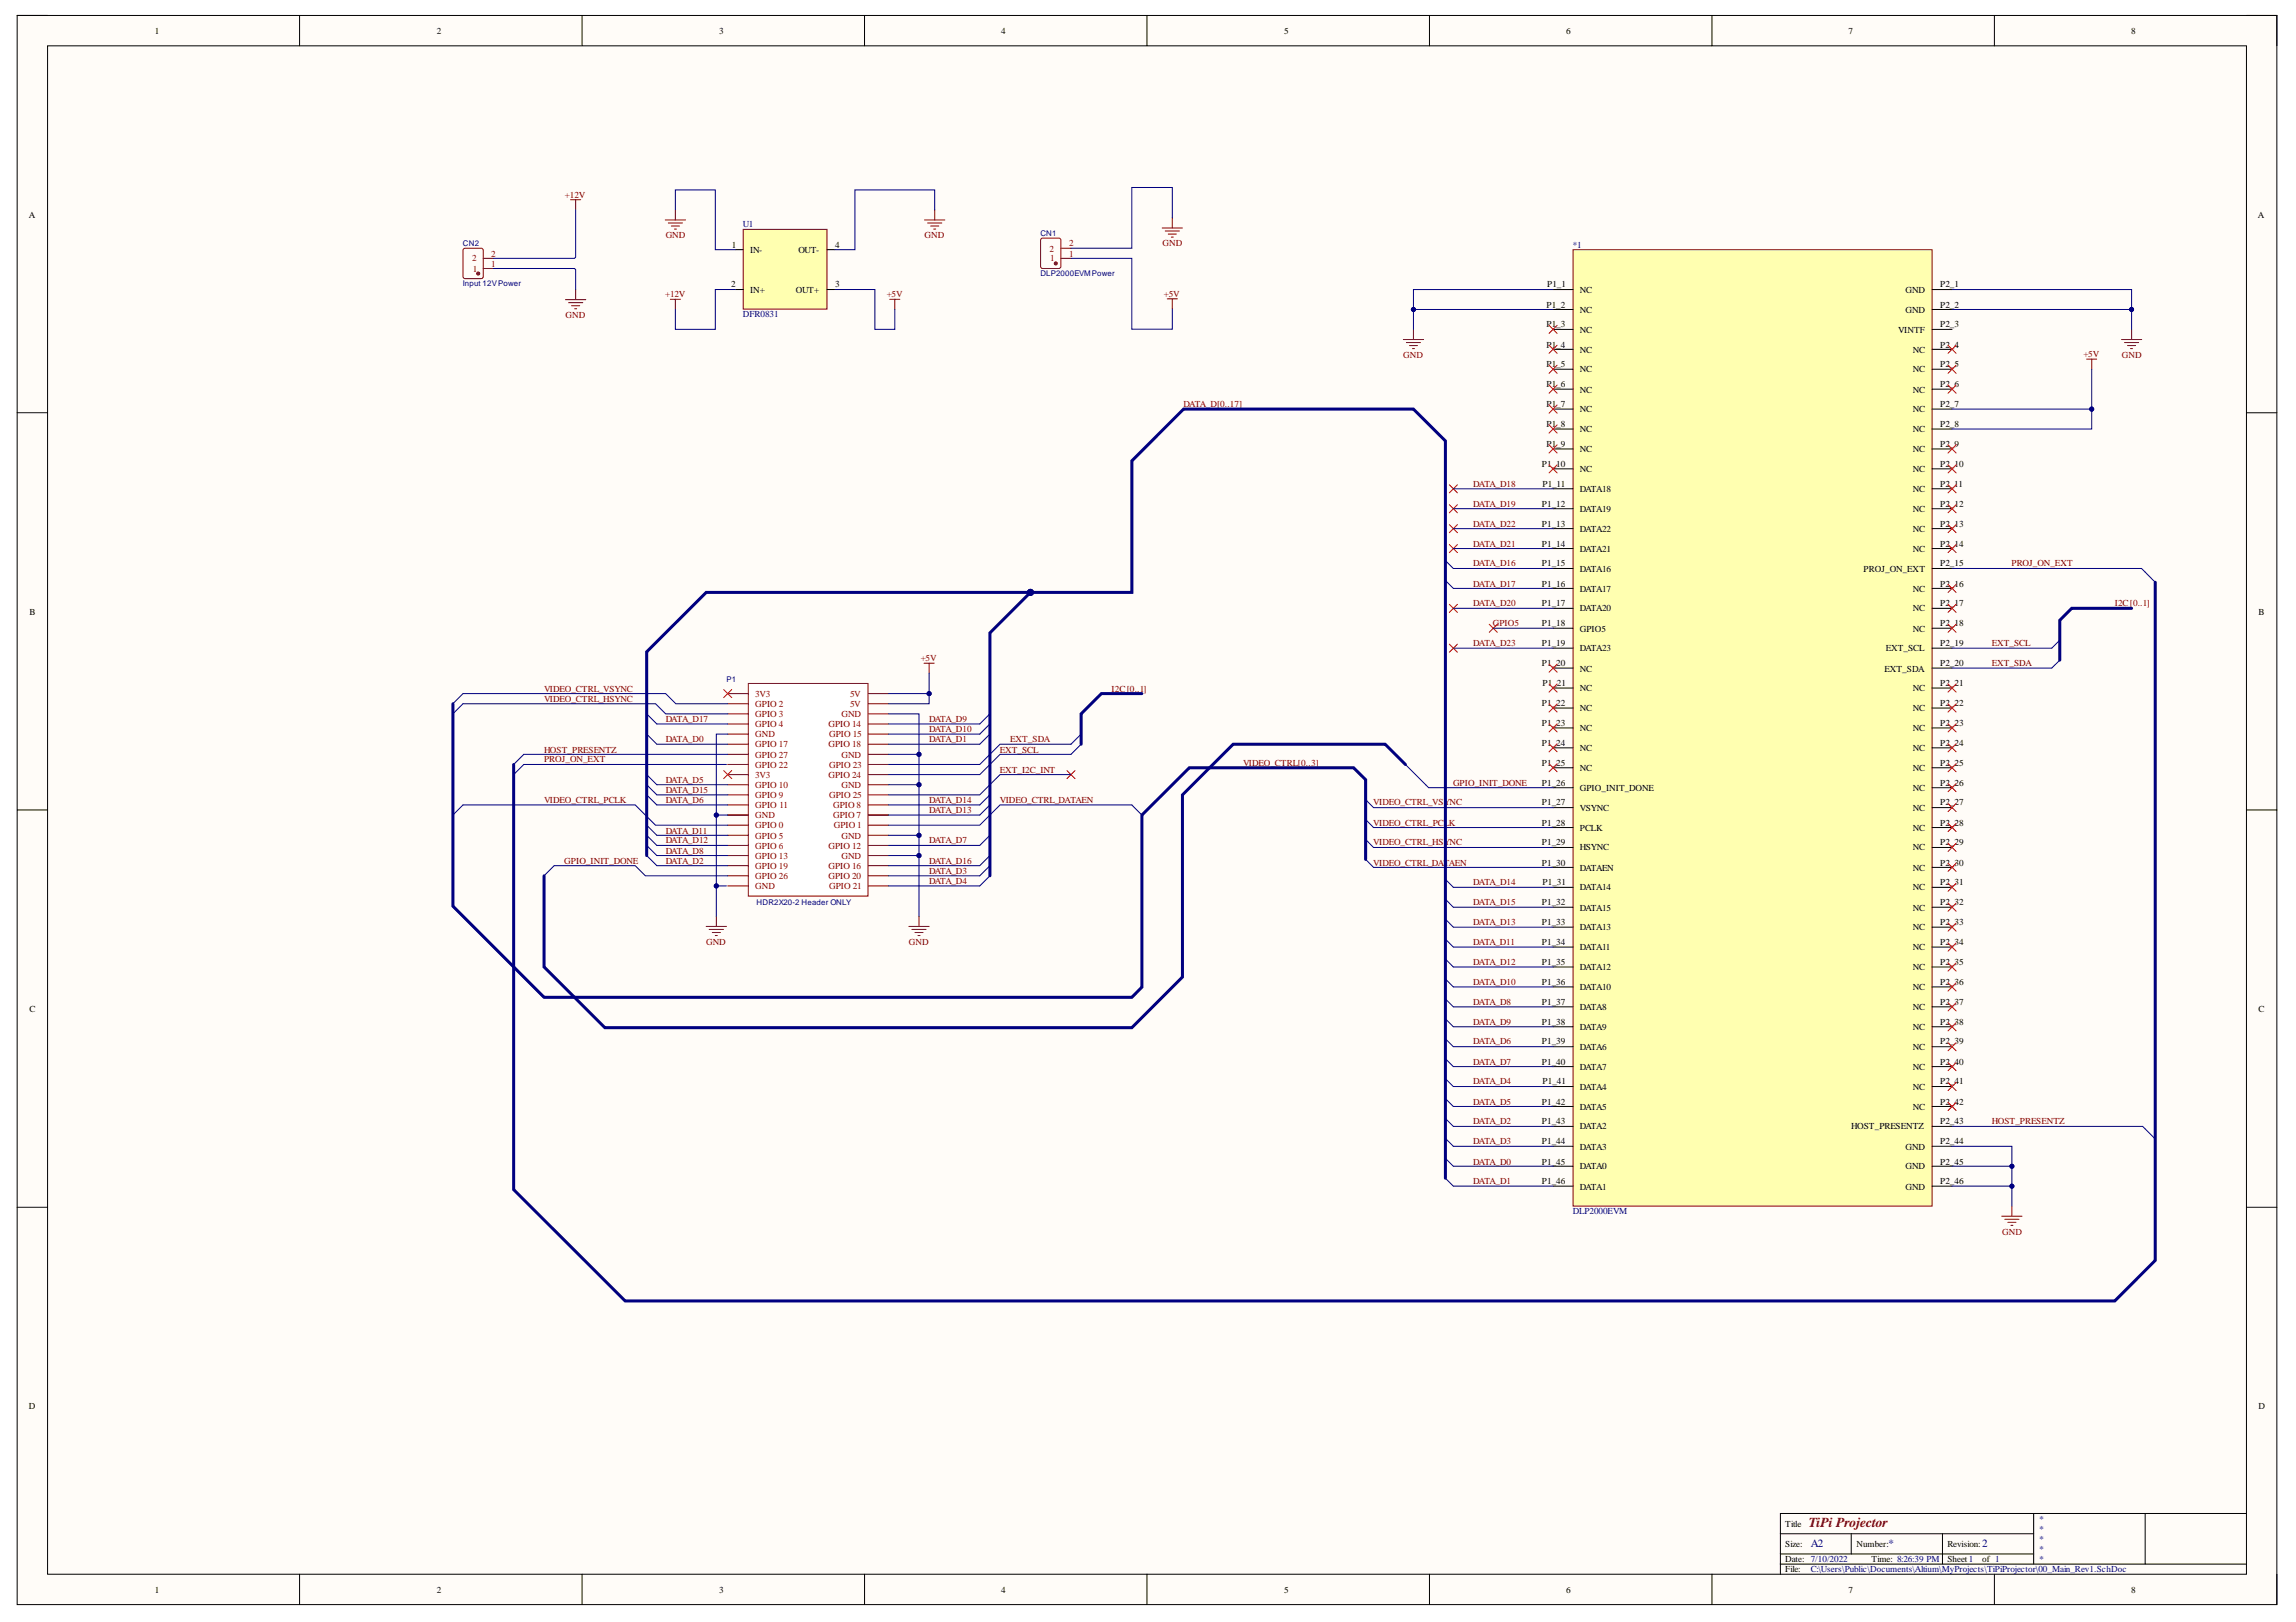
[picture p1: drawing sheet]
<svg xmlns="http://www.w3.org/2000/svg" width="297mm" height="210mm" viewBox="0 0 297 210" stroke-linecap="round" stroke-linejoin="round" font-family="sans-serif">
<defs><g id="words">
<text font-size="1.8" fill="#800000" x="234" y="197.6">TiPi Projector</text>
<g font-size="1.4" fill="#000080">
<text x="234.3" y="200.3">A2</text>
<text x="244.3" y="200.3">*</text>
<text x="256.4" y="200.3">2</text>
</g>
<g font-size="1.2">
<text x="20" y="4.4">1</text>
<text x="56.5" y="4.4">2</text>
<text x="93.1" y="4.4">3</text>
<text x="129.5" y="4.4">4</text>
<text x="166.2" y="4.4">5</text>
<text x="202.6" y="4.4">6</text>
<text x="239.2" y="4.4">7</text>
<text x="275.7" y="4.4">8</text>
<text x="3.7" y="28.2">A</text>
<text x="292.1" y="28.2">A</text>
<text x="94.7" y="32">1</text>
<text x="97" y="32.7">IN-</text>
<text x="103.3" y="32.7">OUT-</text>
<text x="108" y="32">4</text>
<text x="94.6" y="37.2">2</text>
<text x="97" y="37.9">IN+</text>
<text x="103" y="37.9">OUT+</text>
<text x="108" y="37.2">3</text>
<text x="200.1" y="39.8">P1_2</text>
<text x="200.2" y="37.2">P1_1</text>
<text x="204.4" y="37.9">NC</text>
<text x="204.4" y="40.5">NC</text>
<text x="246.5" y="37.9">GND</text>
<text x="246.5" y="40.5">GND</text>
<text x="251" y="37.2">P2_1</text>
<text x="251" y="39.8">P2_2</text>
<text x="200.1" y="42.4">P1_3</text>
<text x="200.1" y="45">P1_4</text>
<text x="200.1" y="47.5">P1_5</text>
<text x="204.4" y="43">NC</text>
<text x="204.4" y="45.7">NC</text>
<text x="245.6" y="43">VINTF</text>
<text x="247.5" y="45.7">NC</text>
<text x="251" y="42.4">P2_3</text>
<text x="251" y="45">P2_4</text>
<text x="251" y="47.5">P2_5</text>
<text x="200.1" y="50.1">P1_6</text>
<text x="200.1" y="52.7">P1_7</text>
<text x="204.4" y="48.2">NC</text>
<text x="204.4" y="50.8">NC</text>
<text x="204.4" y="53.3">NC</text>
<text x="247.5" y="48.2">NC</text>
<text x="247.5" y="50.8">NC</text>
<text x="247.5" y="53.3">NC</text>
<text x="251" y="50.1">P2_6</text>
<text x="251" y="52.7">P2_7</text>
<text x="200.1" y="55.3">P1_8</text>
<text x="200.1" y="57.8">P1_9</text>
<text x="204.4" y="56">NC</text>
<text x="204.4" y="58.5">NC</text>
<text x="247.5" y="56">NC</text>
<text x="247.5" y="58.5">NC</text>
<text x="251" y="55.3">P2_8</text>
<text x="251" y="57.8">P2_9</text>
<text x="199.5" y="60.4">P1_10</text>
<text x="199.5" y="65.6">P1_12</text>
<text x="199.6" y="63">P1_11</text>
<text x="204.4" y="61.1">NC</text>
<text x="204.4" y="63.7">DATA18</text>
<text x="247.5" y="61.1">NC</text>
<text x="247.5" y="63.7">NC</text>
<text x="251" y="60.4">P2_10</text>
<text x="251" y="63">P2_11</text>
<text x="251" y="65.6">P2_12</text>
<text x="199.5" y="68.1">P1_13</text>
<text x="199.5" y="70.8">P1_14</text>
<text x="204.4" y="66.3">DATA19</text>
<text x="204.4" y="68.8">DATA22</text>
<text x="204.4" y="71.4">DATA21</text>
<text x="247.5" y="66.3">NC</text>
<text x="247.5" y="68.8">NC</text>
<text x="247.5" y="71.4">NC</text>
<text x="251" y="68.1">P2_13</text>
<text x="251" y="70.8">P2_14</text>
<text x="199.5" y="73.3">P1_15</text>
<text x="199.5" y="75.9">P1_16</text>
<text x="204.4" y="74">DATA16</text>
<text x="204.4" y="76.6">DATA17</text>
<text x="241.1" y="74">PROJ_ON_EXT</text>
<text x="247.5" y="76.6">NC</text>
<text x="251" y="73.3">P2_15</text>
<text x="251" y="75.9">P2_16</text>
<text x="3.8" y="79.5">B</text>
<text x="199.5" y="78.4">P1_17</text>
<text x="199.5" y="81.1">P1_18</text>
<text x="199.5" y="83.6">P1_19</text>
<text x="204.4" y="79.1">DATA20</text>
<text x="204.4" y="81.7">GPIO5</text>
<text x="247.5" y="79.1">NC</text>
<text x="247.5" y="81.7">NC</text>
<text x="251" y="78.4">P2_17</text>
<text x="251" y="81.1">P2_18</text>
<text x="251" y="83.6">P2_19</text>
<text x="292.2" y="79.5">B</text>
<text x="199.5" y="86.2">P1_20</text>
<text x="199.6" y="88.8">P1_21</text>
<text x="204.4" y="84.3">DATA23</text>
<text x="204.4" y="86.9">NC</text>
<text x="204.4" y="89.4">NC</text>
<text x="243.8" y="86.9">EXT_SDA</text>
<text x="244" y="84.3">EXT_SCL</text>
<text x="247.5" y="89.4">NC</text>
<text x="251" y="86.2">P2_20</text>
<text x="251" y="88.8">P2_21</text>
<text x="199.5" y="91.4">P1_22</text>
<text x="199.5" y="93.9">P1_23</text>
<text x="204.4" y="92.1">NC</text>
<text x="204.4" y="94.6">NC</text>
<text x="247.5" y="92.1">NC</text>
<text x="247.5" y="94.6">NC</text>
<text x="251" y="91.4">P2_22</text>
<text x="251" y="93.9">P2_23</text>
<text x="199.5" y="96.5">P1_24</text>
<text x="199.5" y="99.1">P1_25</text>
<text x="199.5" y="101.7">P1_26</text>
<text x="204.4" y="97.2">NC</text>
<text x="204.4" y="99.7">NC</text>
<text x="247.5" y="97.2">NC</text>
<text x="247.5" y="99.7">NC</text>
<text x="251" y="96.5">P2_24</text>
<text x="251" y="99.1">P2_25</text>
<text x="251" y="101.7">P2_26</text>
<text x="199.5" y="104.2">P1_27</text>
<text x="199.5" y="106.8">P1_28</text>
<text x="204.4" y="102.4">GPIO_INIT_DONE</text>
<text x="204.4" y="104.9">VSYNC</text>
<text x="204.4" y="107.5">PCLK</text>
<text x="247.5" y="102.4">NC</text>
<text x="247.5" y="104.9">NC</text>
<text x="247.5" y="107.5">NC</text>
<text x="251" y="104.2">P2_27</text>
<text x="251" y="106.8">P2_28</text>
<text x="199.5" y="109.4">P1_29</text>
<text x="199.5" y="112">P1_30</text>
<text x="204.4" y="110.1">HSYNC</text>
<text x="204.4" y="112.7">DATAEN</text>
<text x="247.5" y="110.1">NC</text>
<text x="247.5" y="112.7">NC</text>
<text x="251" y="109.4">P2_29</text>
<text x="251" y="112">P2_30</text>
<text x="199.5" y="117.2">P1_32</text>
<text x="199.5" y="119.7">P1_33</text>
<text x="199.6" y="114.5">P1_31</text>
<text x="204.4" y="115.2">DATA14</text>
<text x="204.4" y="117.8">DATA15</text>
<text x="247.5" y="115.2">NC</text>
<text x="247.5" y="117.8">NC</text>
<text x="251" y="114.5">P2_31</text>
<text x="251" y="117.2">P2_32</text>
<text x="251" y="119.7">P2_33</text>
<text x="199.5" y="122.3">P1_34</text>
<text x="199.5" y="124.9">P1_35</text>
<text x="204.4" y="120.4">DATA13</text>
<text x="204.4" y="123">DATA11</text>
<text x="204.4" y="125.5">DATA12</text>
<text x="247.5" y="120.4">NC</text>
<text x="247.5" y="123">NC</text>
<text x="247.5" y="125.5">NC</text>
<text x="251" y="122.3">P2_34</text>
<text x="251" y="124.9">P2_35</text>
<text x="3.8" y="130.9">C</text>
<text x="199.5" y="127.5">P1_36</text>
<text x="199.5" y="130">P1_37</text>
<text x="204.4" y="128.2">DATA10</text>
<text x="204.4" y="130.7">DATA8</text>
<text x="247.5" y="128.2">NC</text>
<text x="247.5" y="130.7">NC</text>
<text x="251" y="127.5">P2_36</text>
<text x="251" y="130">P2_37</text>
<text x="292.2" y="130.9">C</text>
<text x="199.5" y="132.6">P1_38</text>
<text x="199.5" y="135.2">P1_39</text>
<text x="199.5" y="137.8">P1_40</text>
<text x="204.4" y="133.3">DATA9</text>
<text x="204.4" y="135.8">DATA6</text>
<text x="247.5" y="133.3">NC</text>
<text x="247.5" y="135.8">NC</text>
<text x="251" y="132.6">P2_38</text>
<text x="251" y="135.2">P2_39</text>
<text x="251" y="137.8">P2_40</text>
<text x="199.5" y="142.9">P1_42</text>
<text x="199.6" y="140.3">P1_41</text>
<text x="204.4" y="138.5">DATA7</text>
<text x="204.4" y="141">DATA4</text>
<text x="204.4" y="143.6">DATA5</text>
<text x="247.5" y="138.5">NC</text>
<text x="247.5" y="141">NC</text>
<text x="247.5" y="143.6">NC</text>
<text x="251" y="140.3">P2_41</text>
<text x="251" y="142.9">P2_42</text>
<text x="199.5" y="145.5">P1_43</text>
<text x="199.5" y="148.1">P1_44</text>
<text x="204.4" y="146.2">DATA2</text>
<text x="204.4" y="148.8">DATA3</text>
<text x="239.5" y="146.2">HOST_PRESENTZ</text>
<text x="246.5" y="148.8">GND</text>
<text x="251" y="145.5">P2_43</text>
<text x="251" y="148.1">P2_44</text>
<text x="199.5" y="150.7">P1_45</text>
<text x="199.5" y="153.3">P1_46</text>
<text x="204.4" y="151.3">DATA0</text>
<text x="204.4" y="153.9">DATA1</text>
<text x="246.5" y="151.3">GND</text>
<text x="246.5" y="153.9">GND</text>
<text x="251" y="150.7">P2_45</text>
<text x="251" y="153.3">P2_46</text>
<text x="3.7" y="182.3">D</text>
<text x="292.2" y="182.3">D</text>
<text x="231" y="197.6">Title</text>
<text x="231" y="200.2">Size:</text>
<text x="231" y="202.2">Date: 7/10/2022</text>
<text x="231" y="203.5">File:</text>
<text x="240.2" y="200.2">Number:</text>
<text x="242.1" y="202.2">Time: 8:26:39 PM</text>
<text x="251.9" y="200.2">Revision:</text>
<text x="251.9" y="202.2">Sheet1</text>
<text x="256.4" y="202.2">of 1</text>
<text x="20" y="206.1">1</text>
<text x="56.5" y="206.1">2</text>
<text x="93.1" y="206.1">3</text>
<text x="129.5" y="206.1">4</text>
<text x="166.2" y="206.1">5</text>
<text x="202.6" y="206.1">6</text>
<text x="239.2" y="206.1">7</text>
<text x="275.7" y="206.1">8</text>
</g>
<g font-size="1.2" fill="#800000">
<text x="73.1" y="25.6">+12V</text>
<text x="86.1" y="30.9">GND</text>
<text x="119.6" y="30.9">GND</text>
<text x="150.4" y="31.9">GND</text>
<text x="73.2" y="41.2">GND</text>
<text x="86" y="38.5">+12V</text>
<text x="114.7" y="38.5">+5V</text>
<text x="150.6" y="38.5">+5V</text>
<text x="181.5" y="46.3">GND</text>
<text x="269.5" y="46.2">+5V</text>
<text x="274.5" y="46.3">GND</text>
<text x="153.1" y="52.7">DATA_D[0..17]</text>
<text x="190.6" y="63">DATA_D18</text>
<text x="190.6" y="65.6">DATA_D19</text>
<text x="190.6" y="70.8">DATA_D21</text>
<text x="190.6" y="68.1">DATA_D22</text>
<text x="190.6" y="73.3">DATA_D16</text>
<text x="190.6" y="75.9">DATA_D17</text>
<text x="260.2" y="73.3">PROJ_ON_EXT</text>
<text x="190.6" y="78.4">DATA_D20</text>
<text x="190.6" y="83.6">DATA_D23</text>
<text x="193.1" y="81.1">GPIO5</text>
<text x="257.7" y="83.6">EXT_SCL</text>
<text x="273.6" y="78.4">I2C[0..1]</text>
<text x="70.4" y="89.5">VIDEO_CTRL_VSYNC</text>
<text x="119.1" y="85.5">+5V</text>
<text x="143.8" y="89.5">I2C[0..1]</text>
<text x="257.7" y="86.2">EXT_SDA</text>
<text x="70.4" y="90.8">VIDEO_CTRL_HSYNC</text>
<text x="86.1" y="93.4">DATA_D17</text>
<text x="97.7" y="90.2">3V3</text>
<text x="97.7" y="91.5">GPIO 2</text>
<text x="97.7" y="92.8">GPIO 3</text>
<text x="97.7" y="94.1">GPIO 4</text>
<text x="97.7" y="95.4">GND</text>
<text x="107.2" y="94.1">GPIO 14</text>
<text x="107.3" y="95.4">GPIO 15</text>
<text x="108.9" y="92.8">GND</text>
<text x="110" y="90.2">5V</text>
<text x="110" y="91.5">5V</text>
<text x="120.2" y="94.8">DATA_D10</text>
<text x="120.2" y="93.4">DATA_D9</text>
<text x="70.4" y="97.4">HOST_PRESENTZ</text>
<text x="70.4" y="98.7">PROJ_ON_EXT</text>
<text x="86.1" y="96">DATA_D0</text>
<text x="86.1" y="101.3">DATA_D5</text>
<text x="97.7" y="96.7">GPIO 17</text>
<text x="97.7" y="98.1">GPIO 27</text>
<text x="97.7" y="99.3">GPIO 22</text>
<text x="97.7" y="100.7">3V3</text>
<text x="97.7" y="101.9">GPIO 10</text>
<text x="107.2" y="96.7">GPIO 18</text>
<text x="107.2" y="100.7">GPIO 24</text>
<text x="107.3" y="99.3">GPIO 23</text>
<text x="108.9" y="98.1">GND</text>
<text x="108.9" y="101.9">GND</text>
<text x="120.2" y="96">DATA_D1</text>
<text x="129.4" y="97.4">EXT_SCL</text>
<text x="129.4" y="100">EXT_I2C_INT</text>
<text x="130.7" y="96">EXT_SDA</text>
<text x="160.8" y="99.1">VIDEO_CTRL[0..3]</text>
<text x="188" y="101.7">GPIO_INIT_DONE</text>
<text x="70.4" y="103.9">VIDEO_CTRL_PCLK</text>
<text x="86.1" y="102.6">DATA_D15</text>
<text x="86.1" y="103.9">DATA_D6</text>
<text x="86.1" y="107.9">DATA_D11</text>
<text x="97.7" y="103.3">GPIO 9</text>
<text x="97.7" y="104.6">GPIO 11</text>
<text x="97.7" y="105.9">GND</text>
<text x="97.7" y="107.2">GPIO 0</text>
<text x="107.3" y="103.3">GPIO 25</text>
<text x="107.8" y="104.6">GPIO 8</text>
<text x="107.8" y="105.9">GPIO 7</text>
<text x="107.9" y="107.2">GPIO 1</text>
<text x="120.2" y="105.2">DATA_D13</text>
<text x="120.2" y="103.9">DATA_D14</text>
<text x="129.4" y="103.9">VIDEO_CTRL_DATAEN</text>
<text x="177.7" y="104.2">VIDEO_CTRL_VSYNC</text>
<text x="177.7" y="106.8">VIDEO_CTRL_PCLK</text>
<text x="73" y="111.8">GPIO_INIT_DONE</text>
<text x="86.1" y="109.1">DATA_D12</text>
<text x="86.1" y="110.5">DATA_D8</text>
<text x="86.1" y="111.8">DATA_D2</text>
<text x="97.7" y="108.5">GPIO 5</text>
<text x="97.7" y="109.8">GPIO 6</text>
<text x="97.7" y="111.2">GPIO 13</text>
<text x="97.7" y="112.4">GPIO 19</text>
<text x="97.7" y="113.8">GPIO 26</text>
<text x="107.2" y="109.8">GPIO 12</text>
<text x="107.2" y="112.4">GPIO 16</text>
<text x="107.2" y="113.8">GPIO 20</text>
<text x="108.9" y="108.5">GND</text>
<text x="108.9" y="111.2">GND</text>
<text x="120.2" y="113.1">DATA_D3</text>
<text x="120.2" y="111.8">DATA_D16</text>
<text x="120.2" y="109.1">DATA_D7</text>
<text x="177.7" y="109.4">VIDEO_CTRL_HSYNC</text>
<text x="177.7" y="112">VIDEO_CTRL_DATAEN</text>
<text x="97.7" y="115">GND</text>
<text x="107.3" y="115">GPIO 21</text>
<text x="120.2" y="114.4">DATA_D4</text>
<text x="190.6" y="119.7">DATA_D13</text>
<text x="190.6" y="114.5">DATA_D14</text>
<text x="190.6" y="117.2">DATA_D15</text>
<text x="91.4" y="122.2">GND</text>
<text x="117.6" y="122.2">GND</text>
<text x="190.6" y="122.3">DATA_D11</text>
<text x="190.6" y="124.9">DATA_D12</text>
<text x="190.6" y="130">DATA_D8</text>
<text x="190.6" y="127.5">DATA_D10</text>
<text x="190.6" y="135.2">DATA_D6</text>
<text x="190.6" y="137.8">DATA_D7</text>
<text x="190.6" y="132.6">DATA_D9</text>
<text x="190.6" y="140.3">DATA_D4</text>
<text x="190.6" y="142.9">DATA_D5</text>
<text x="190.6" y="145.5">DATA_D2</text>
<text x="190.6" y="148.1">DATA_D3</text>
<text x="257.7" y="145.5">HOST_PRESENTZ</text>
<text x="190.6" y="153.3">DATA_D1</text>
<text x="190.6" y="150.7">DATA_D0</text>
<text x="259" y="159.8">GND</text>
</g>
<g font-size="1.2" fill="#000080">
<text x="96.1" y="29.4">U1</text>
<text x="203.5" y="32">*1</text>
<text x="96.1" y="41.1">DFR0831</text>
<text x="203.5" y="157.1">DLP2000EVM</text>
<text x="263.8" y="197">*</text>
<text x="234.3" y="203.5">C:\Users\Public\Documents\Altium\MyProjects\TiPiProjector\00_Main_Rev1.SchDoc</text>
<text x="263.8" y="198.2">*</text>
<text x="263.8" y="199.6">*</text>
<text x="263.8" y="200.8">*</text>
<text x="263.8" y="202.2">*</text>
</g>
<g font-size="1.2" fill="#800">
<text x="61.1" y="33.8">2</text>
<text x="61.2" y="35.2">1</text>
<text x="63.5" y="34.5">1</text>
<text x="63.5" y="33.2">2</text>
<text x="135.8" y="32.5">2</text>
<text x="135.9" y="33.8">1</text>
<text x="138.3" y="33.2">1</text>
<text x="138.3" y="31.9">2</text>
</g>
<g font-size="1" fill="#000080">
<text x="59.9" y="31.9">CN2</text>
<text x="134.6" y="30.6">CN1</text>
<text x="134.6" y="35.7">DLP2000EVMPower</text>
<text x="59.9" y="37">Input 12VPower</text>
<text x="94" y="88.3">P1</text>
<text x="97.9" y="117.1">HDR2X20-2 Header ONLY</text>
</g>
</g></defs>
<path d="M2.2 2h292.4v205.7h-292.4z" fill-rule="evenodd" fill="#fffcf8"/>
<path d="M2.2 2h292.4v205.7h-292.4z" fill="none" stroke="#000" stroke-width=".13"/>
<path d="M6.2 5.9h284.4v197.8h-284.4z" fill-rule="evenodd" fill="#fffcf8"/>
<g fill="none" stroke="#000" stroke-width=".13">
<path d="M2.2 2h3.9M6.2 5.9h284.4v197.8h-284.4zM38.8 2v3.9M75.3 2v3.9M111.8 2v3.9M148.4 2v3.9M184.9 2v3.9M221.5 2v3.9M258 2v3.9M290.6 2h4v3.9M2.2 53.4h3.9M290.6 53.4h4"/>
<path d="M2.2 104.8h3.9M290.6 104.8h4M2.2 156.2h3.9M290.6 156.2h4M230.3 198.5h32.8M239.5 198.5v2.6M251.3 198.5v3.9M263.1 195.9v6.5M277.5 195.9v6.5M290.6 195.9h-60.3v7.8M38.8 203.7v4M75.3 203.7v4"/>
<path d="M111.9 203.7v4M148.4 203.7v4M184.9 203.7v4M221.5 203.7v4M230.3 202.4h60.3M230.3 201.1h32.8M258 203.7v4M294.6 203.7v4"/>
</g>
<path d="M203.5 32.3h46.5v123.8h-46.5z" fill-rule="evenodd" fill="#ffffb0"/>
<path d="M73.2 38.8h2.6M73.6 39.2h1.8M73.8 25.8h1.3M74 39.6h1M74.3 40h.3M74.5 25.8v1.4M74.5 37.5v1.3M203.5 32.3h46.5v123.8h-46.5z" fill="none" stroke="#800000" stroke-width=".13"/>
<g fill="none" stroke="#000" stroke-width=".13">
<path d="M200.9 37.5h2.6M250 37.5h2.5M200.9 40.1h2.6M200.9 42.6h2.6M200.9 45.2h2.6M200.9 47.8h2.6M200.9 50.4h2.6M200.9 52.9h2.6M200.9 55.5h2.6M200.9 58.1h2.6M250 40.1h2.5M250 42.6h2.5"/>
<path d="M250 45.2h2.5M250 47.8h2.5M250 50.4h2.5M250 52.9h2.5M250 55.5h2.5M250 58.1h2.5M200.9 60.7h2.6M200.9 63.3h2.6M200.9 65.8h2.6M200.9 68.4h2.6M200.9 71h2.6M200.9 73.6h2.6"/>
<path d="M200.9 76.1h2.6M200.9 78.7h2.6M250 60.7h2.5M250 63.3h2.5M250 65.8h2.5M250 68.4h2.5M250 71h2.5M250 73.6h2.5M250 76.1h2.5M250 78.7h2.5M200.9 81.3h2.6M200.9 83.9h2.6"/>
<path d="M200.9 86.5h2.6M200.9 89h2.6M200.9 91.6h2.6M200.9 94.2h2.6M200.9 96.8h2.6M200.9 99.4h2.6M250 81.3h2.5M250 83.9h2.5M250 86.5h2.5M250 89h2.5M250 91.6h2.5M250 94.2h2.5"/>
<path d="M250 96.8h2.5M250 99.4h2.5M200.9 101.9h2.6M200.9 104.5h2.6M200.9 107.1h2.6M200.9 109.7h2.6M200.9 112.2h2.6M200.9 114.8h2.6M200.9 117.4h2.6M200.9 120h2.6M250 101.9h2.5M250 104.5h2.5"/>
<path d="M250 107.1h2.5M250 109.7h2.5M250 112.2h2.5M250 114.8h2.5M250 117.4h2.5M250 120h2.5M200.9 122.6h2.6M200.9 125.1h2.6M200.9 127.7h2.6M200.9 130.3h2.6M200.9 132.9h2.6M200.9 135.5h2.6"/>
<path d="M200.9 138h2.6M250 122.6h2.5M250 125.1h2.5M250 127.7h2.5M250 130.3h2.5M250 132.9h2.5M250 135.5h2.5M250 138h2.5M200.9 140.6h2.6M200.9 143.2h2.6M200.9 145.8h2.6M200.9 148.3h2.6"/>
<path d="M200.9 150.9h2.6M200.9 153.5h2.6M250 140.6h2.5M250 143.2h2.5M250 145.8h2.5M250 148.3h2.5M250 150.9h2.5M250 153.5h2.5"/>
</g>
<g fill="none" stroke="#f00" stroke-width=".13">
<path d="M200.4 42.1l1.1 1M200.4 44.7l1.1 1M200.4 47.3l1.1 1M200.4 49.8l1.1 1.1M200.4 52.4l1.1 1.1M200.4 55l1.1 1M200.4 57.6l1.1 1M201.5 42.1l-1.1 1M201.5 44.7l-1.1 1M201.5 47.3l-1.1 1M201.5 49.8l-1.1 1.1M201.5 52.4l-1.1 1.1"/>
<path d="M201.5 55l-1.1 1M201.5 57.6l-1.1 1M252 44.7l1.1 1M252 47.3l1.1 1M252 49.8l1.1 1.1M252 57.6l1.1 1M253.1 44.7l-1.1 1M253.1 47.3l-1.1 1M253.1 49.8l-1.1 1.1M253.1 57.6l-1.1 1M200.4 60.2l1.1 1M201.5 60.2l-1.1 1"/>
<path d="M252 60.2l1.1 1M252 62.7l1.1 1.1M252 65.3l1.1 1.1M252 67.9l1.1 1M252 70.5l1.1 1M252 75.6l1.1 1.1M252 78.2l1.1 1.1M253.1 60.2l-1.1 1M253.1 62.7l-1.1 1.1M253.1 65.3l-1.1 1.1M253.1 67.9l-1.1 1M253.1 70.5l-1.1 1"/>
<path d="M253.1 75.6l-1.1 1.1M253.1 78.2l-1.1 1.1M200.4 85.9l1.1 1.1M200.4 88.5l1.1 1.1M200.4 91.1l1.1 1M200.4 93.7l1.1 1M200.4 96.3l1.1 1M200.4 98.8l1.1 1.1M201.5 85.9l-1.1 1.1M201.5 88.5l-1.1 1.1M201.5 91.1l-1.1 1M201.5 93.7l-1.1 1"/>
<path d="M201.5 96.3l-1.1 1M201.5 98.8l-1.1 1.1M252 80.8l1.1 1M252 88.5l1.1 1.1M252 91.1l1.1 1M252 93.7l1.1 1M252 96.3l1.1 1M252 98.8l1.1 1.1M253.1 80.8l-1.1 1M253.1 88.5l-1.1 1.1M253.1 91.1l-1.1 1M253.1 93.7l-1.1 1"/>
<path d="M253.1 96.3l-1.1 1M253.1 98.8l-1.1 1.1M252 101.4l1.1 1.1M252 104l1.1 1M252 106.6l1.1 1M252 109.1l1.1 1.1M252 111.7l1.1 1.1M252 114.3l1.1 1M252 116.9l1.1 1M252 119.5l1.1 1M253.1 101.4l-1.1 1.1M253.1 104l-1.1 1"/>
<path d="M253.1 106.6l-1.1 1M253.1 109.1l-1.1 1.1M253.1 111.7l-1.1 1.1M253.1 114.3l-1.1 1M253.1 116.9l-1.1 1M253.1 119.5l-1.1 1M252 122l1.1 1.1M252 124.6l1.1 1.1M252 127.2l1.1 1M252 129.8l1.1 1M252 132.3l1.1 1.1M252 134.9l1.1 1.1"/>
<path d="M252 137.5l1.1 1.1M253.1 122l-1.1 1.1M253.1 124.6l-1.1 1.1M253.1 127.2l-1.1 1M253.1 129.8l-1.1 1M253.1 132.3l-1.1 1.1M253.1 134.9l-1.1 1.1M253.1 137.5l-1.1 1.1M252 140.1l1.1 1M252 142.7l1.1 1M253.1 140.1l-1.1 1M253.1 142.7l-1.1 1"/>
</g>
<path d="M96.2 29.7h10.8v10.3h-10.8z" fill-rule="evenodd" fill="#ffffb0"/>
<g fill="none" stroke="#800000" stroke-width=".13">
<path d="M86.1 28.5h2.6M86.5 28.9h1.8M86.7 38.7h1.3M86.9 29.3h1M87.2 29.6h.3M87.4 27.2v1.3M87.4 38.7v1.3M96.2 29.7h10.8v10.3h-10.8zM115.1 38.7h1.3M115.8 38.7v1.3M119.6 28.5h2.6M120 28.9h1.8"/>
<path d="M120.4 29.3h1.1M120.8 29.6h.3M120.9 27.2v1.3M181.5 43.9h2.7M182 44.3h1.8M182.3 44.7h1.1M182.7 45.1h.3M182.9 42.6v1.3M270 46.5h1.3M270.6 46.5v1.3M274.5 43.9h2.6M274.9 44.3h1.8"/>
<path d="M275.2 44.7h1.1M275.6 45.1h.3M275.8 42.6v1.3M259 157.4h2.6M259.4 157.8h1.8M259.8 158.2h1M260.2 158.6h.2M260.3 156.1v1.3"/>
</g>
<path d="M95.1 32.3h1.1M95.1 37.5h1.1M107 32.3h1M107 37.5h1" fill="none" stroke="#000" stroke-width=".13"/>
<g fill="none" stroke="#000080" stroke-width=".13">
<path d="M187 75.1l1 1M187 72.5l1 1.1M266.5 85.4l-1.1 1.1M266.5 82.9l-1.1 1M176.7 103.5l1 1M176.7 106.1l1 1M176.7 108.6l1 1.1M176.7 111.2l1 1M187 118.9l1 1.1M187 116.4l1 1M187 113.8l1 1M187 139.6l1 1"/>
<path d="M187 137l1 1M187 134.4l1 1.1M187 131.8l1 1.1M187 129.3l1 1M187 126.7l1 1M187 124.1l1 1M187 121.5l1 1.1M187 152.5l1 1M187 149.9l1 1M187 147.3l1 1M187 144.7l1 1.1M187 142.2l1 1"/>
</g>
<path d="M96.8 88.4h15.5v27.6h-15.5z" fill-rule="evenodd" fill="#fff"/>
<g fill="none" stroke="#800000" stroke-width=".13">
<path d="M150.4 29.5h2.6M150.7 29.9h1.9M151 38.7h1.3M151.1 30.3h1.1M151.5 30.7h.3M151.7 28.2v1.3M151.7 38.7v1.3M94.1 89.8h2.7M94.1 91.1h2.7M94.1 92.4h2.7M94.1 93.7h2.7M94.1 95h2.7"/>
<path d="M94.1 96.3h2.7M94.1 97.6h2.7M94.1 98.9h2.7M96.8 88.4h15.5v27.6h-15.5zM112.3 89.8h2.7M112.3 91.1h2.7M112.3 92.4h2.7M112.3 93.7h2.7M112.3 95h2.7M112.3 96.3h2.7M112.3 97.6h2.7M112.3 98.9h2.7"/>
<path d="M119.5 85.8h1.4M120.2 85.8v1.3M91.4 119.9h2.6M92.7 118.6v1.3M94.1 100.2h2.7M94.1 101.6h2.7M94.1 102.9h2.7M94.1 104.2h2.7M94.1 105.5h2.7M94.1 106.8h2.7M94.1 108.1h2.7M94.1 109.4h2.7"/>
<path d="M94.1 110.7h2.7M94.1 112h2.7M94.1 113.3h2.7M94.1 114.6h2.7M112.3 100.2h2.7M112.3 101.6h2.7M112.3 102.9h2.7M112.3 104.2h2.7M112.3 105.5h2.7M112.3 106.8h2.7M112.3 108.1h2.7M112.3 109.4h2.7"/>
<path d="M112.3 110.7h2.7M112.3 112h2.7M112.3 113.3h2.7M112.3 114.6h2.7M117.6 119.9h2.6M118.9 118.6v1.3M91.8 120.3h1.8M92.1 120.7h1.1M92.5 121.1h.3M118 120.3h1.8M118.4 120.7h1M118.8 121.1h.2"/>
</g>
<path d="M94.1 105.5h2.7M112.3 105.5h2.7" fill="none" stroke="#000" stroke-width=".13"/>
<g fill="none" stroke="#f00" stroke-width=".13">
<path d="M187.5 62.7l1 1.1M187.5 65.3l1 1.1M187.5 67.9l1 1M187.5 70.5l1 1M187.5 78.2l1 1.1M188.5 62.7l-1 1.1M188.5 65.3l-1 1.1M188.5 67.9l-1 1M188.5 70.5l-1 1M188.5 78.2l-1 1.1M93.6 89.2l1.1 1.1M93.6 99.7l1.1 1.1"/>
<path d="M94.7 89.2l-1.1 1.1M94.7 99.7l-1.1 1.1M138 99.7l1.1 1.1M139.1 99.7l-1.1 1.1M187.5 83.4l1 1M188.5 83.4l-1 1M192.7 80.8l1 1M193.7 80.8l-1 1"/>
</g>
<g fill="none" stroke="#000080" stroke-width=".13">
<path d="M277.5 74l1.3 1.4M59.9 89.8l-1.3 1.3M59.9 91.1l-1.3 1.3M67.8 97.6l-1.3 1.3M67.8 98.9l-1.3 1.3M83.7 92.4l1.3 1.3M83.7 95l1.3 1.3M128.1 92.4l-1.3 1.3M128.1 93.7l-1.3 1.3M128.1 95l-1.3 1.3M139.9 95l-1.3 1.3M139.9 96.3l-1.3 1.3"/>
<path d="M181.8 98.9l2.6 2.7M59.9 104.2l-1.3 1.3M71.7 112l-1.3 1.3M83.7 100.2l1.3 1.4M83.7 101.6l1.3 1.3M83.7 102.9l1.3 1.3M83.7 106.8l1.3 1.3M83.7 108.1l1.3 1.3M83.7 109.4l1.3 1.3M83.7 110.7l1.3 1.3M128.1 102.9l-1.3 1.3M128.1 104.2l-1.3 1.3"/>
<path d="M128.1 108.1l-1.3 1.3M128.1 110.7l-1.3 1.3M128.1 112l-1.3 1.3M128.1 113.3l-1.3 1.3M146.4 104.2l1.3 1.3M277.5 146.1l1.3 1.3"/>
</g>
<path d="M134.7 30.9l.2-.1h2.1l.2 .1v3.6l-.1 .2h-2.2l-.2-.1z" fill="none" stroke="#800" stroke-width=".13"/>
<circle cx="136.6" cy="34.1" r=".2" fill="#800"/>
<g fill="none" stroke="#800" stroke-width=".13">
<path d="M59.9 32.3l.3-.2h2.1l.2 .2v3.5l-.1 .2-2.2 .1-.3-.2zM137.2 33.4h1.4M137.2 32.1h1.4"/>
<circle cx="136.6" cy="34.1" r=".2"/>
</g>
<circle cx="61.9" cy="35.4" r=".2" fill="#800"/>
<g fill="none" stroke="#800" stroke-width=".13">
<path d="M62.5 34.7h1.3M62.5 33.4h1.3"/>
<circle cx="61.9" cy="35.4" r=".2"/>
</g>
<path d="M92.7 114.6v4" fill="none" stroke="#000080" stroke-width=".13"/>
<circle cx="92.7" cy="114.6" r=".26" fill="#000080"/>
<g fill="none" stroke="#000080" stroke-width=".13">
<path d="M87.4 27.2v-2.6h5.1v7.7h2.6M95.1 37.5h-2.6v5.1h-5.1v-2.6M59.9 91.1h24.9l1.3 1.3h8M59.9 89.8h26.2l1.3 1.3h6.7M67.8 98.9h26.2M67.8 97.6h26.3M85 96.3h9.1M85 93.7h9.1M94.1 95h-1.4v19.6h1.3M59.9 104.2h22.3l2.6 2.6h9.3M71.7 112h10.5l1.3 1.3h10.6M85 112h9.1"/>
<path d="M85 110.7h9.1M85 109.4h9.1M85 108.1h9.1M85 104.2h9.1M85 102.9h9.1M85 101.6h9.1"/>
<circle cx="92.7" cy="114.6" r=".26"/>
</g>
<path d="M147.7 89.8h-5.2l-2.6 2.6v3.9" fill="none" stroke="#000080" stroke-width=".39"/>
<circle cx="92.7" cy="105.5" r=".26" fill="#000080"/>
<circle cx="92.7" cy="105.5" r=".26" fill="none" stroke="#000080" stroke-width=".13"/>
<circle cx="92.7" cy="114.6" r=".26" fill="#000080"/>
<g fill="none" stroke="#000080" stroke-width=".13">
<path d="M92.7 105.5h1.4"/>
<circle cx="92.7" cy="114.6" r=".26"/>
</g>
<circle cx="92.7" cy="105.5" r=".26" fill="#000080"/>
<g fill="none" stroke="#000080" stroke-width=".13">
<path d="M108 37.5h5.2v5.1h2.6v-2.6M120.9 27.2v-2.6h-10.3v7.7h-2.6M115 110.7h3.9v7.9M115 114.6h11.8M115 113.3h11.8M115 112h11.8"/>
<circle cx="92.7" cy="105.5" r=".26"/>
</g>
<circle cx="118.9" cy="110.7" r=".26" fill="#000080"/>
<g fill="none" stroke="#000080" stroke-width=".13">
<path d="M115 109.4h11.8M115 108.1h3.9"/>
<circle cx="118.9" cy="110.7" r=".26"/>
</g>
<circle cx="118.9" cy="108.1" r=".26" fill="#000080"/>
<g fill="none" stroke="#000080" stroke-width=".13">
<path d="M115 105.5h11.8M115 104.2h11.8M115 101.6h3.9M138.6 100.2h-9.2l-2.6 2.7h-11.8M146.4 104.2h-17l-2.6 2.6h-11.8"/>
<circle cx="118.9" cy="108.1" r=".26"/>
</g>
<circle cx="118.9" cy="101.5" r=".26" fill="#000080"/>
<g fill="none" stroke="#000080" stroke-width=".13">
<path d="M115 97.6h3.9M138.6 97.6h-9.2l-2.6 2.6h-11.8M138.6 96.3h-9.2l-2.6 2.6h-11.8"/>
<circle cx="118.9" cy="101.5" r=".26"/>
</g>
<circle cx="118.9" cy="97.6" r=".26" fill="#000080"/>
<g fill="none" stroke="#000080" stroke-width=".13">
<path d="M115 92.4h3.9v18.3M115 96.3h11.8M115 95h11.8M115 93.7h11.8"/>
<circle cx="118.9" cy="97.6" r=".26"/>
</g>
<circle cx="118.9" cy="97.6" r=".26" fill="#000080"/>
<circle cx="118.9" cy="97.6" r=".26" fill="none" stroke="#000080" stroke-width=".13"/>
<circle cx="118.9" cy="101.5" r=".26" fill="#000080"/>
<circle cx="118.9" cy="101.5" r=".26" fill="none" stroke="#000080" stroke-width=".13"/>
<circle cx="118.9" cy="108.1" r=".26" fill="#000080"/>
<circle cx="118.9" cy="108.1" r=".26" fill="none" stroke="#000080" stroke-width=".13"/>
<circle cx="118.9" cy="110.7" r=".26" fill="#000080"/>
<g fill="none" stroke="#000080" stroke-width=".13">
<path d="M120.2 89.8v1.3h-5.2"/>
<circle cx="118.9" cy="110.7" r=".26"/>
</g>
<circle cx="120.2" cy="89.8" r=".26" fill="#000080"/>
<g fill="none" stroke="#000080" stroke-width=".13">
<path d="M120.2 87.1v2.7h-5.2"/>
<circle cx="120.2" cy="89.8" r=".26"/>
</g>
<circle cx="120.2" cy="89.8" r=".26" fill="#000080"/>
<g fill="none" stroke="#000080" stroke-width=".13">
<path d="M138.6 33.4h7.8v9.2h5.3v-2.6M151.7 28.2v-3.9h-5.3v7.8h-7.8M182.9 40.1h18M177.7 112.2h23.2M177.7 109.7h23.2M177.7 107.1h23.2M177.7 104.5h23.2"/>
<circle cx="120.2" cy="89.8" r=".26"/>
</g>
<circle cx="182.9" cy="40.1" r=".26" fill="#000080"/>
<g fill="none" stroke="#000080" stroke-width=".13">
<path d="M200.9 37.5h-18v5.1"/>
<circle cx="182.9" cy="40.1" r=".26"/>
</g>
<circle cx="182.9" cy="40.1" r=".26" fill="#000080"/>
<g fill="none" stroke="#000080" stroke-width=".13">
<path d="M188 78.7h12.9M188 76.1h12.9M188 73.6h12.9M188 71h12.9M188 68.4h12.9M188 65.8h12.9M188 63.3h12.9M188 83.9h12.9M193.2 81.3h7.7M184.4 101.6l.4 .3h16.1M188 120h12.9M188 117.4h12.9"/>
<path d="M188 114.8h12.9M188 138h12.9M188 135.5h12.9M188 132.9h12.9M188 130.3h12.9M188 127.7h12.9M188 125.1h12.9M188 122.6h12.9M188 153.5h12.9M188 150.9h12.9M188 148.3h12.9M188 145.8h12.9"/>
<path d="M188 143.2h12.9M188 140.6h12.9M260.3 150.9v2.6h-7.8"/>
<circle cx="182.9" cy="40.1" r=".26"/>
</g>
<circle cx="260.3" cy="150.9" r=".26" fill="#000080"/>
<circle cx="260.3" cy="150.9" r=".26" fill="none" stroke="#000080" stroke-width=".13"/>
<circle cx="260.3" cy="153.5" r=".26" fill="#000080"/>
<g fill="none" stroke="#000080" stroke-width=".13">
<path d="M252.5 148.3h7.8v2.6h-7.8"/>
<circle cx="260.3" cy="153.5" r=".26"/>
</g>
<circle cx="260.3" cy="150.9" r=".26" fill="#000080"/>
<g fill="none" stroke="#000080" stroke-width=".13">
<path d="M270.6 52.9v2.6h-18.1M252.5 73.6h24.6l.4 .4M252.5 86.5h12.9M252.5 83.9h12.9M252.5 145.8h24.7l.3 .3"/>
<circle cx="260.3" cy="150.9" r=".26"/>
</g>
<circle cx="270.6" cy="52.9" r=".26" fill="#000080"/>
<g fill="none" stroke="#000080" stroke-width=".13">
<path d="M270.6 47.8v5.1h-18.1"/>
<circle cx="270.6" cy="52.9" r=".26"/>
</g>
<circle cx="270.6" cy="52.9" r=".26" fill="#000080"/>
<g fill="none" stroke="#000080" stroke-width=".13">
<path d="M252.5 40.1h23.3"/>
<circle cx="270.6" cy="52.9" r=".26"/>
</g>
<circle cx="275.8" cy="40.1" r=".26" fill="#000080"/>
<g fill="none" stroke="#000080" stroke-width=".13">
<path d="M252.5 37.5h23.3v5.1"/>
<circle cx="275.8" cy="40.1" r=".26"/>
</g>
<circle cx="275.8" cy="40.1" r=".26" fill="#000080"/>
<g fill="none" stroke="#000080" stroke-width=".13">
<path d="M260.3 153.5v2.6"/>
<circle cx="275.8" cy="40.1" r=".26"/>
</g>
<circle cx="260.3" cy="153.5" r=".26" fill="#000080"/>
<circle cx="260.3" cy="153.5" r=".26" fill="none" stroke="#000080" stroke-width=".13"/>
<path d="M278.8 75.4v87.7l-5.2 5.3h-192.7l-14.4-14.5v-55M58.6 91.1v26.2l11.8 11.8h76l1.3-1.4v-22.2l6.2-6.1h21.2l1.6 1.5v10.3M181.8 98.9l-2.6-2.6h-19.7l-6.5 6.6v23.5l-6.6 6.6h-68.1l-7.9-7.9v-11.8M83.7 110.7v-26.3l7.7-7.7h41.9l-5.2 5.2v31.4" fill="none" stroke="#000080" stroke-width=".39"/>
<circle cx="133.3" cy="76.7" r=".39" fill="#000080"/>
<circle cx="133.3" cy="76.7" r=".39" fill="none" stroke="#000080" stroke-width=".13"/>
<path d="M133.3 76.7h13.1v-17.1l6.7-6.7h29.8l4.1 4.2v95.4" fill="none" stroke="#000080" stroke-width=".39"/>
<circle cx="133.3" cy="76.7" r=".39" fill="#000080"/>
<g fill="none" stroke="#000080" stroke-width=".13">
<path d="M63.8 34.7h10.5l.2 .2v2.6M74.5 27.2v6.1l-.2 .1h-10.5"/>
<circle cx="133.3" cy="76.7" r=".39"/>
</g>
<path d="M275.8 78.7h-7.8l-1.5 1.6v5.1" fill="none" stroke="#000080" stroke-width=".39"/>
<use href="#words"/>
</svg>
